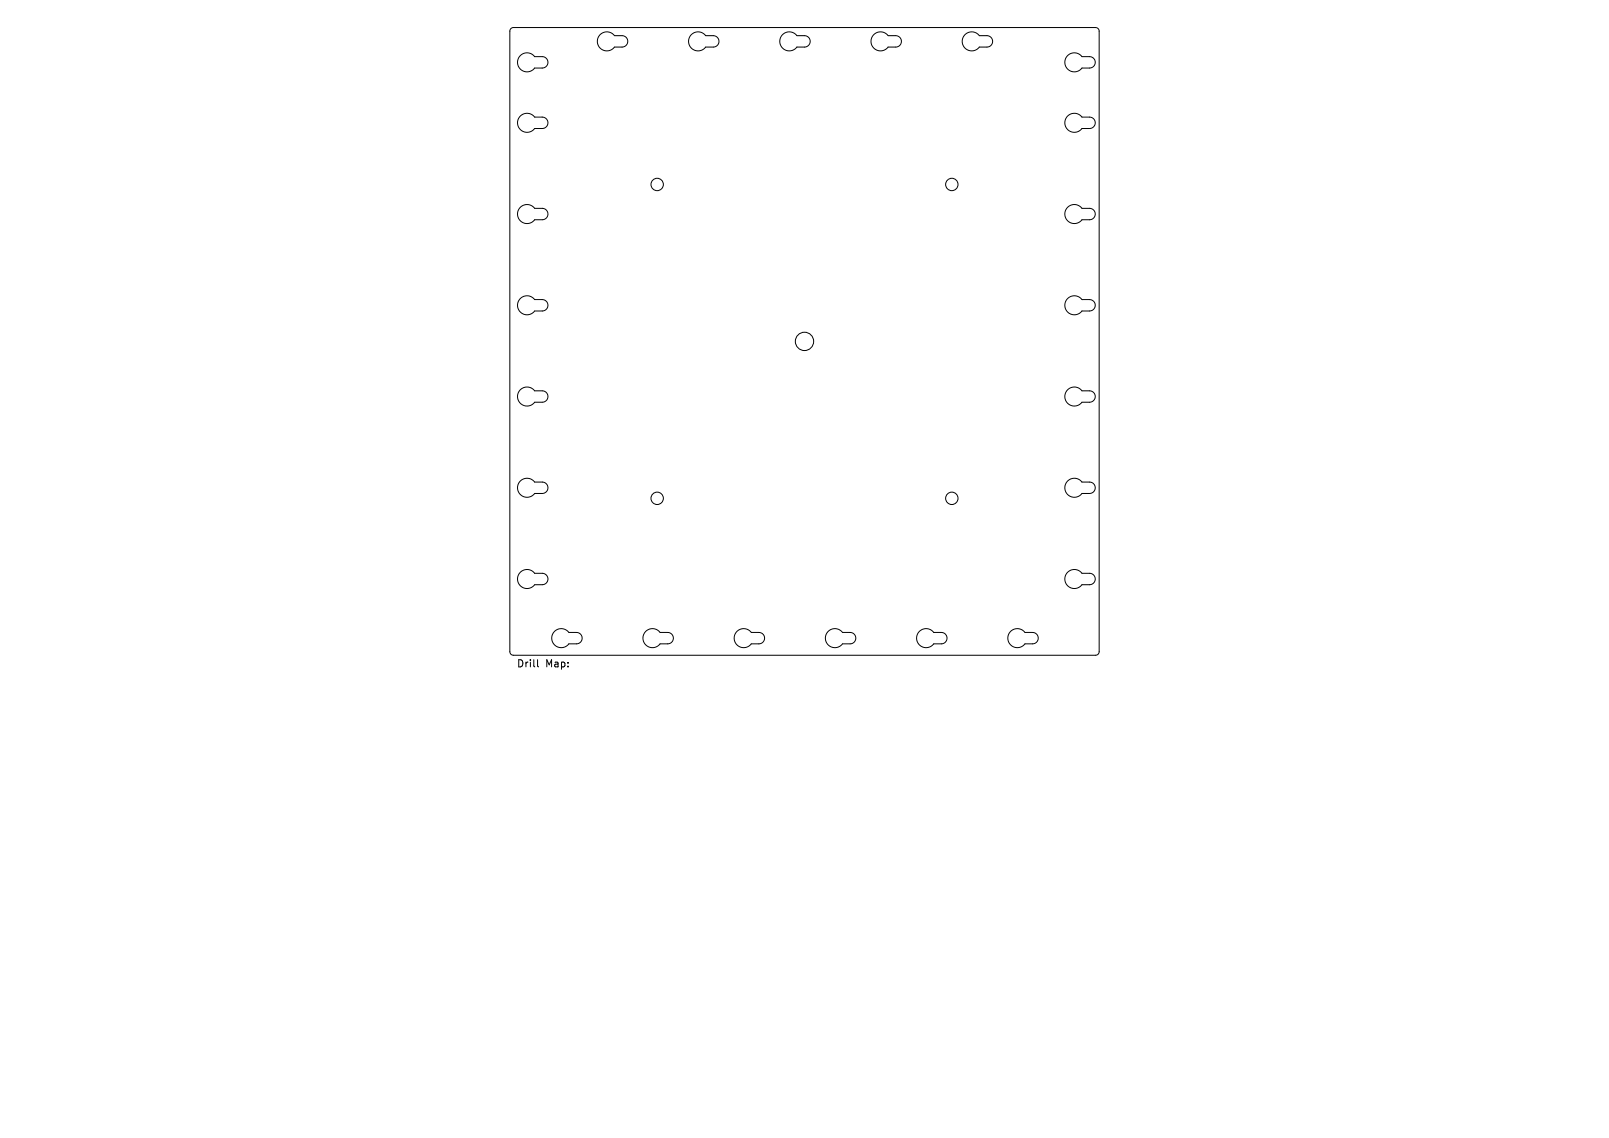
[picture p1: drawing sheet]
<svg xmlns="http://www.w3.org/2000/svg" width="297mm" height="210mm" viewBox="0 0 297 210" stroke-linecap="round" stroke-linejoin="round" font-family="sans-serif">
<defs><g id="words">
<g font-size="1.8">
<text x="95.4" y="123.3">Drill</text>
<text x="100.7" y="123.3">Map:</text>
</g>
</g></defs>
<g fill="none" stroke="#000" stroke-width=".18">
<path d="M94.3 5.3l.5-.2h107.4a.66 .66 0 0 1 .7 .6v114.6a.66 .66 0 0 1-.7 .6h-107.4a.66 .66 0 0 1-.7-.6v-114.6zM96.1 10.2a1.76 1.76 0 0 1 2.6 .3h1.4a1.05 1.05 0 0 1 1 1 1.05 1.05 0 0 1-1 1.1h-1.4a1.76 1.76 0 0 1-2.6 .2 1.76 1.76 0 0 1 0-2.6zM110.8 6.3a1.76 1.76 0 0 1 2.6 .3h1.4a1.05 1.05 0 0 1 1.1 1 1.05 1.05 0 0 1-1.1 1.1h-1.4a1.76 1.76 0 0 1-2.6 .2 1.76 1.76 0 0 1 0-2.6zM127.7 6.3a1.76 1.76 0 0 1 2.6 .3h1.4a1.05 1.05 0 0 1 1 1 1.05 1.05 0 0 1-1 1.1h-1.4a1.76 1.76 0 0 1-2.6 .2 1.76 1.76 0 0 1 0-2.6zM144.5 6.3a1.76 1.76 0 0 1 2.6 .3h1.4a1.05 1.05 0 0 1 1.1 1 1.05 1.05 0 0 1-1.1 1.1h-1.4a1.76 1.76 0 0 1-2.6 .2 1.76 1.76 0 0 1 0-2.6zM161.3 6.3a1.76 1.76 0 0 1 2.6 .3h1.4a1.05 1.05 0 0 1 1.1 1 1.05 1.05 0 0 1-1.1 1.1h-1.4a1.76 1.76 0 0 1-2.5 .2 1.76 1.76 0 0 1-.1-2.6zM178.2 6.3a1.76 1.76 0 0 1 2.6 .3h1.4a1.05 1.05 0 0 1 1 1 1.05 1.05 0 0 1-1 1.1h-1.4a1.76 1.76 0 0 1-2.6 .2 1.76 1.76 0 0 1 0-2.6zM197.1 10.2a1.76 1.76 0 0 1 2.6 .3h1.4a1.05 1.05 0 0 1 1.1 1 1.05 1.05 0 0 1-1.1 1.1h-1.4a1.76 1.76 0 0 1-2.6 .2 1.76 1.76 0 0 1 0-2.6zM96.1 21.4a1.76 1.76 0 0 1 2.6 .2h1.4a1.05 1.05 0 0 1 1 1.1 1.05 1.05 0 0 1-1 1h-1.4a1.76 1.76 0 0 1-2.6 .3 1.76 1.76 0 0 1 0-2.6zM96.1 38.2a1.76 1.76 0 0 1 2.6 .2h1.4a1.05 1.05 0 0 1 1 1.1 1.05 1.05 0 0 1-1 1.1h-1.4a1.76 1.76 0 0 1-2.6 .2 1.76 1.76 0 0 1 0-2.6zM197.1 21.4a1.76 1.76 0 0 1 2.6 .2h1.4a1.05 1.05 0 0 1 1.1 1.1 1.05 1.05 0 0 1-1.1 1h-1.4a1.76 1.76 0 0 1-2.6 .3 1.76 1.76 0 0 1 0-2.6zM197.1 38.2a1.76 1.76 0 0 1 2.6 .2h1.4a1.05 1.05 0 0 1 1.1 1.1 1.05 1.05 0 0 1-1.1 1.1h-1.4a1.76 1.76 0 0 1-2.6 .2 1.76 1.76 0 0 1 0-2.6z"/>
<path d="M96.1 55a1.76 1.76 0 0 1 2.6 .3h1.4a1.05 1.05 0 0 1 1 1 1.05 1.05 0 0 1-1 1.1h-1.4a1.76 1.76 0 0 1-2.6 .2 1.76 1.76 0 0 1 0-2.6zM197.1 55a1.76 1.76 0 0 1 2.6 .3h1.4a1.05 1.05 0 0 1 1.1 1 1.05 1.05 0 0 1-1.1 1.1h-1.4a1.76 1.76 0 0 1-2.6 .2 1.76 1.76 0 0 1 0-2.6zM96.1 71.9a1.76 1.76 0 0 1 2.6 .2h1.4a1.05 1.05 0 0 1 1 1.1 1.05 1.05 0 0 1-1 1h-1.4a1.76 1.76 0 0 1-2.6 .3 1.76 1.76 0 0 1 0-2.6zM197.1 71.9a1.76 1.76 0 0 1 2.6 .2h1.4a1.05 1.05 0 0 1 1.1 1.1 1.05 1.05 0 0 1-1.1 1h-1.4a1.76 1.76 0 0 1-2.6 .3 1.76 1.76 0 0 1 0-2.6zM96.1 88.7a1.76 1.76 0 0 1 2.6 .3h1.4a1.05 1.05 0 0 1 1 1 1.05 1.05 0 0 1-1 1.1h-1.4a1.76 1.76 0 0 1-2.6 .2 1.76 1.76 0 0 1 0-2.6zM197.1 88.7a1.76 1.76 0 0 1 2.6 .3h1.4a1.05 1.05 0 0 1 1.1 1 1.05 1.05 0 0 1-1.1 1.1h-1.4a1.76 1.76 0 0 1-2.6 .2 1.76 1.76 0 0 1 0-2.6zM96.1 105.6a1.76 1.76 0 0 1 2.6 .2h1.4a1.05 1.05 0 0 1 1 1.1 1.05 1.05 0 0 1-1 1h-1.4a1.76 1.76 0 0 1-2.6 .3 1.76 1.76 0 0 1 0-2.6zM102.4 116.5a1.76 1.76 0 0 1 2.6 .2h1.4a1.05 1.05 0 0 1 1.1 1.1 1.05 1.05 0 0 1-1.1 1h-1.4a1.76 1.76 0 0 1-2.6 .3 1.76 1.76 0 0 1 0-2.6zM119.2 116.5a1.76 1.76 0 0 1 2.6 .2h1.4a1.05 1.05 0 0 1 1.1 1.1 1.05 1.05 0 0 1-1.1 1h-1.4a1.76 1.76 0 0 1-2.5 .3 1.76 1.76 0 0 1-.1-2.6zM136.1 116.5a1.76 1.76 0 0 1 2.6 .2h1.4a1.05 1.05 0 0 1 1 1.1 1.05 1.05 0 0 1-1 1h-1.4a1.76 1.76 0 0 1-2.6 .3 1.76 1.76 0 0 1 0-2.6zM152.9 116.5a1.76 1.76 0 0 1 2.6 .2h1.4a1.05 1.05 0 0 1 1.1 1.1 1.05 1.05 0 0 1-1.1 1h-1.4a1.76 1.76 0 0 1-2.6 .3 1.76 1.76 0 0 1 0-2.6zM169.8 116.5a1.76 1.76 0 0 1 2.6 .2h1.4a1.05 1.05 0 0 1 1 1.1 1.05 1.05 0 0 1-1 1h-1.4a1.76 1.76 0 0 1-2.6 .3 1.76 1.76 0 0 1 0-2.6z"/>
<path d="M186.6 116.5a1.76 1.76 0 0 1 2.6 .2h1.4a1.05 1.05 0 0 1 1 1.1 1.05 1.05 0 0 1-1 1h-1.4a1.76 1.76 0 0 1-2.6 .3 1.76 1.76 0 0 1 0-2.6zM197.1 105.6a1.76 1.76 0 0 1 2.6 .2h1.4a1.05 1.05 0 0 1 1.1 1.1 1.05 1.05 0 0 1-1.1 1h-1.4a1.76 1.76 0 0 1-2.6 .3 1.76 1.76 0 0 1 0-2.6zM99.2 121.7v1.2l.2 .2"/>
<circle cx="121.3" cy="34" r="1.14"/>
<circle cx="175.7" cy="34" r="1.14"/>
<circle cx="148.5" cy="63" r="1.69"/>
<circle cx="121.3" cy="92" r="1.14"/>
<circle cx="175.7" cy="92" r="1.14"/>
</g>
<use href="#words"/>
</svg>
